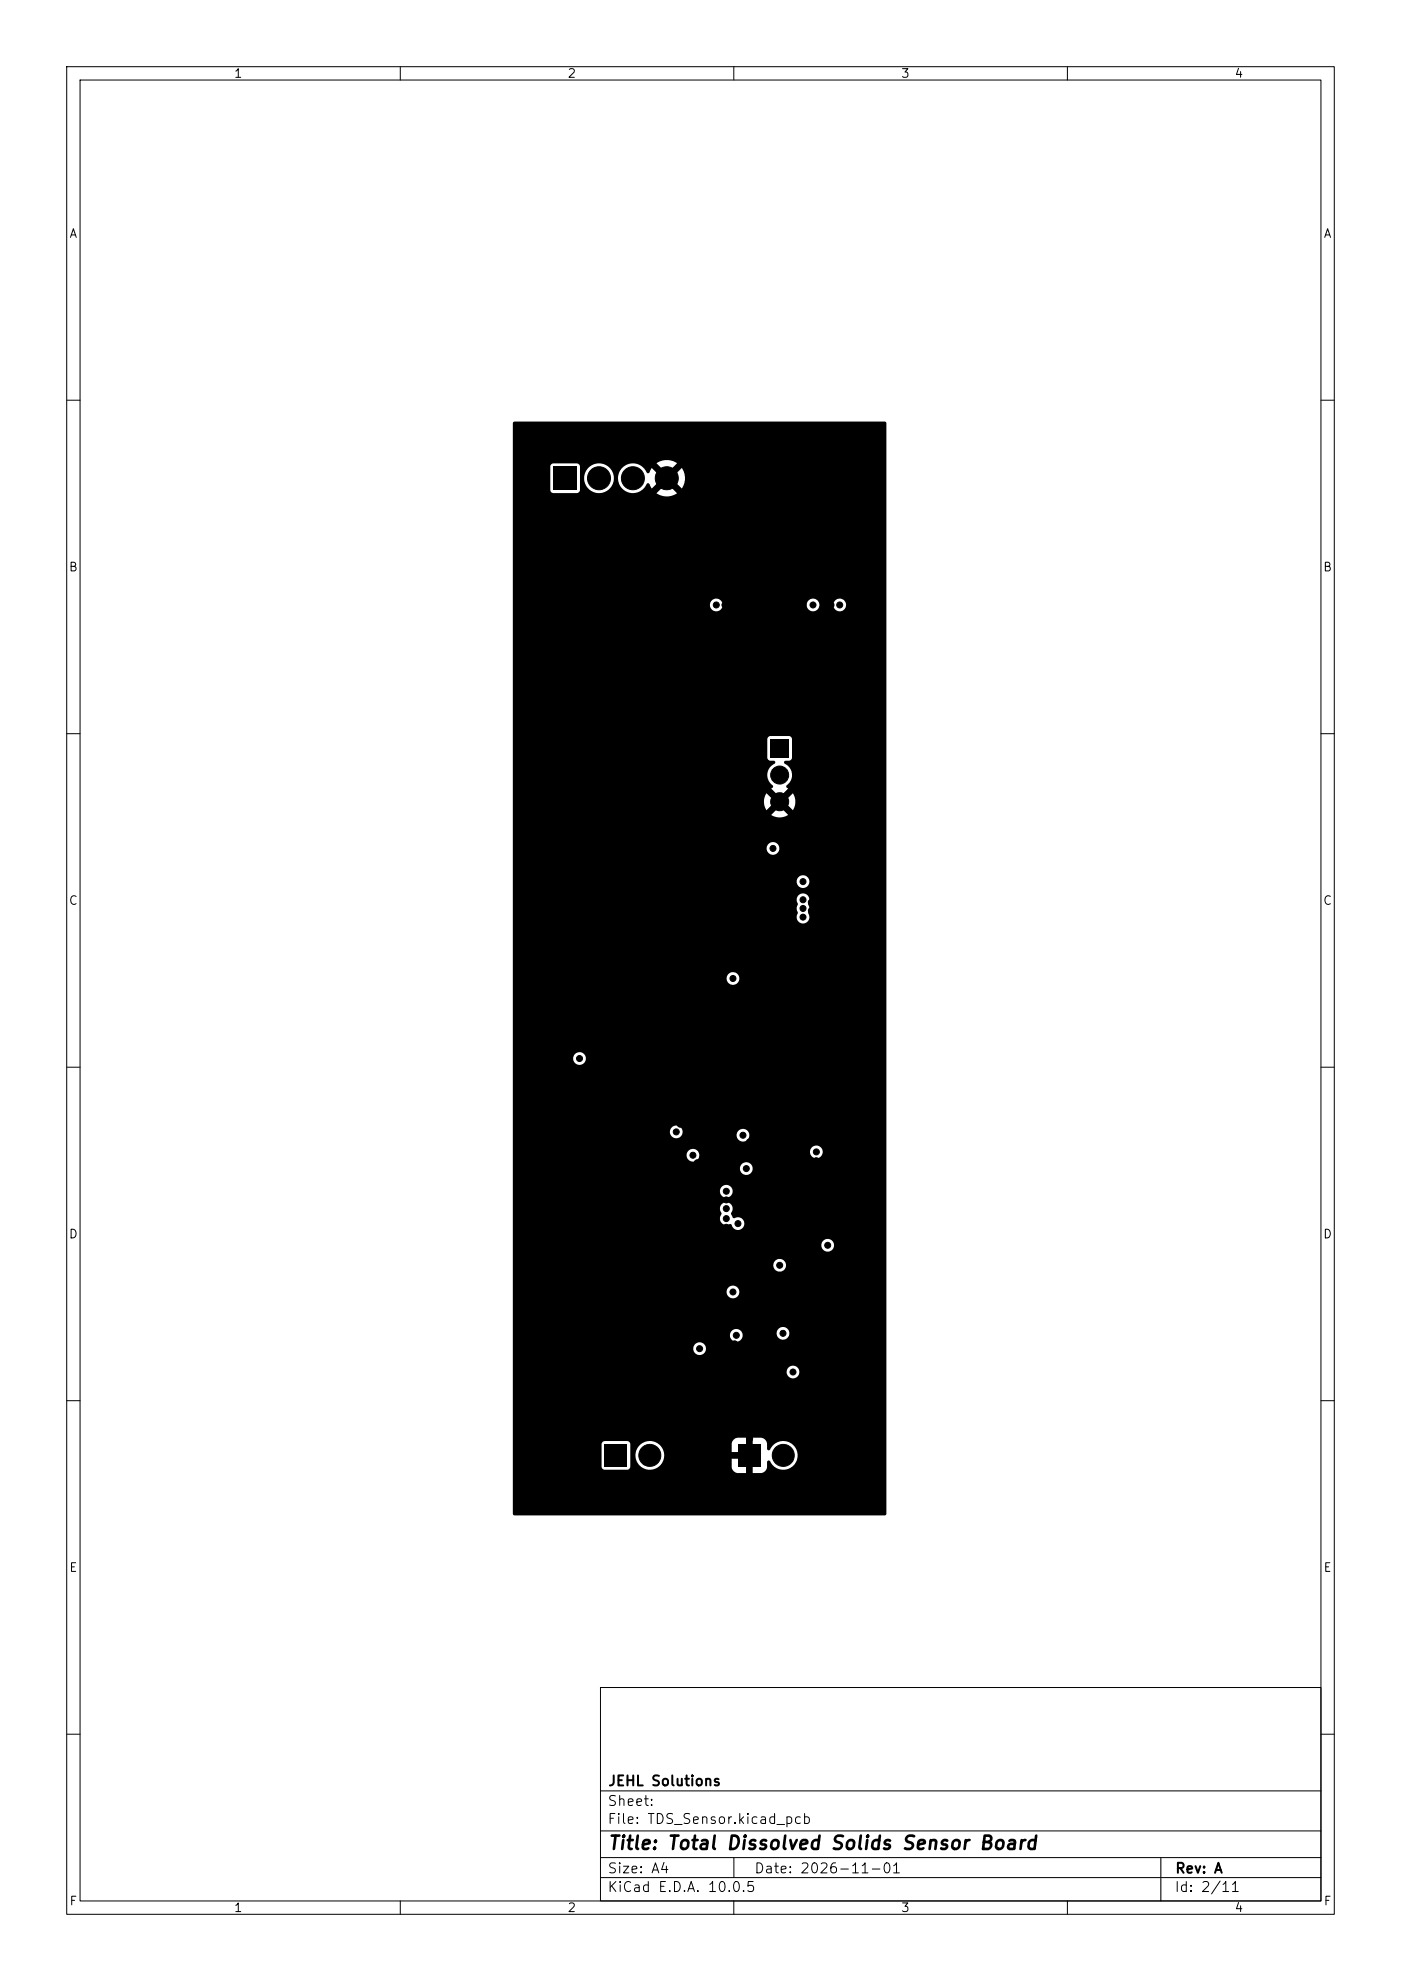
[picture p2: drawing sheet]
<svg xmlns="http://www.w3.org/2000/svg" width="210mm" height="297mm" viewBox="0 0 210 297" stroke-linecap="round" stroke-linejoin="round" font-family="sans-serif">
<defs><g id="words">
<text font-size="2" x="91" y="277.8">Title: Total Dissolved Solids Sensor Board</text>
<g font-size="1.5">
<text x="91.1" y="268.1">JEHL Solutions</text>
<text x="91" y="273.8">File: TDS_Sensor.kicad_pcb</text>
<text x="91" y="271.1">Sheet:</text>
<text x="91" y="281.2">Size: A4</text>
<text x="113" y="281.2">Date: 2026-11-01</text>
<text x="176.1" y="281.2">Rev: A</text>
<text x="91" y="284">KiCad E.D.A. 10.0.5</text>
<text x="176" y="284">Id: 2/11</text>
</g>
<g font-size="1.3">
<text x="35" y="12">1</text>
<text x="85" y="12">2</text>
<text x="135" y="12">3</text>
<text x="185" y="12">4</text>
<text x="10.3" y="36">A</text>
<text x="198.3" y="36">A</text>
<text x="10.2" y="86">B</text>
<text x="198.2" y="86">B</text>
<text x="10.2" y="136">C</text>
<text x="198.2" y="136">C</text>
<text x="10.2" y="186">D</text>
<text x="198.2" y="186">D</text>
<text x="10.3" y="236">E</text>
<text x="198.3" y="236">E</text>
<text x="10.3" y="286">F</text>
<text x="35" y="287">1</text>
<text x="85" y="287">2</text>
<text x="135" y="287">3</text>
<text x="185" y="287">4</text>
<text x="198.3" y="286">F</text>
</g>
</g></defs>
<g fill="none" stroke="#000" stroke-width=".15">
<path d="M10 10h190v277h-190zM12 12h186v273h-186zM60 10v2M110 10v2M160 10v2M10 60h2M198 60h2M10 110h2M198 110h2M10 160h2M198 160h2M10 210h2"/>
<path d="M198 210h2M90 253h108v32h-108zM10 260h2M90 278.5h108M90 274.5h108M90 268.5h108M110 278.5v3M174 278.5v6.5M198 260h2M60 285v2M90 281.5h108M110 285v2"/>
<path d="M160 285v2"/>
</g>
<g fill="#000" stroke="#000" stroke-width=".15">
<circle cx="87.9" cy="78.7" r=".45"/>
<circle cx="87.9" cy="65.2" r=".45"/>
<circle cx="89.8" cy="71.7" r="1.73"/>
<circle cx="94.9" cy="71.7" r="1.73"/>
<circle cx="97.4" cy="77.3" r=".45"/>
<circle cx="99.9" cy="71.7" r="1.73"/>
<circle cx="126.7" cy="74.5" r=".45"/>
<circle cx="126.7" cy="67.5" r=".45"/>
<circle cx="126.7" cy="72.2" r=".45"/>
<circle cx="126.7" cy="69.8" r=".45"/>
<circle cx="101.4" cy="93.8" r=".45"/>
<circle cx="101.4" cy="89.8" r=".45"/>
<circle cx="102.9" cy="93.8" r=".45"/>
<circle cx="102.9" cy="89.8" r=".45"/>
<circle cx="104.4" cy="93.8" r=".45"/>
<circle cx="104.4" cy="89.8" r=".45"/>
<circle cx="106.9" cy="86.8" r=".45"/>
<circle cx="107.4" cy="90.7" r=".45"/>
<circle cx="108.7" cy="90.7" r=".45"/>
<circle cx="120.4" cy="90.7" r=".45"/>
<circle cx="121.9" cy="90.7" r=".45"/>
<circle cx="122.9" cy="82.7" r=".45"/>
<circle cx="124.6" cy="90.7" r=".45"/>
<circle cx="125.9" cy="90.7" r=".45"/>
<circle cx="82.1" cy="117.6" r=".45"/>
<circle cx="83.9" cy="117.5" r=".45"/>
<circle cx="85.4" cy="118.2" r=".45"/>
<circle cx="85.4" cy="102.3" r=".45"/>
<circle cx="90.4" cy="102.3" r=".45"/>
<circle cx="93.9" cy="119.2" r=".45"/>
<circle cx="108.4" cy="106.2" r=".45"/>
<circle cx="116.9" cy="116.2" r="1.35"/>
<circle cx="121.9" cy="102.5" r=".45"/>
<circle cx="124.9" cy="115.2" r=".45"/>
<circle cx="125.9" cy="102.5" r=".45"/>
<circle cx="86.9" cy="127.7" r=".45"/>
<circle cx="94.4" cy="138.2" r=".45"/>
<circle cx="94.4" cy="130.2" r=".45"/>
<circle cx="96.9" cy="123.7" r=".45"/>
<circle cx="103.9" cy="137.2" r=".45"/>
<circle cx="104.9" cy="130.2" r=".45"/>
<circle cx="108.9" cy="135.7" r=".45"/>
<circle cx="114.9" cy="131.2" r=".45"/>
<circle cx="115.9" cy="127.2" r=".45"/>
<circle cx="116.9" cy="120.2" r="1.35"/>
<circle cx="120.4" cy="137.5" r=".45"/>
<circle cx="120.4" cy="134.9" r=".45"/>
<circle cx="120.4" cy="132.2" r=".45"/>
<circle cx="120.4" cy="136.2" r=".45"/>
<circle cx="121.6" cy="135.3" r=".45"/>
<circle cx="121.6" cy="136.5" r=".45"/>
<circle cx="123.4" cy="126.2" r=".45"/>
<circle cx="82.9" cy="140.2" r=".45"/>
<circle cx="84.4" cy="155.2" r=".45"/>
<circle cx="85.9" cy="148.7" r=".45"/>
<circle cx="86.9" cy="158.7" r=".45"/>
<circle cx="92.9" cy="148.7" r=".45"/>
<circle cx="95.4" cy="155.2" r=".45"/>
<circle cx="96.9" cy="154.2" r=".45"/>
<circle cx="96.9" cy="143.7" r=".45"/>
<circle cx="103.9" cy="150.2" r=".45"/>
<circle cx="109.9" cy="146.7" r=".45"/>
<circle cx="113.9" cy="158.2" r=".45"/>
<circle cx="113.9" cy="152.2" r=".45"/>
<circle cx="113.9" cy="141.2" r=".45"/>
<circle cx="118.9" cy="147.2" r=".45"/>
<circle cx="122.4" cy="147.2" r=".45"/>
<circle cx="81.4" cy="178.7" r=".45"/>
<circle cx="88.9" cy="169.2" r=".45"/>
<circle cx="99.9" cy="174.2" r=".45"/>
<circle cx="101.4" cy="169.7" r=".45"/>
<circle cx="101.9" cy="165.2" r=".45"/>
<circle cx="102" cy="168.5" r=".45"/>
<circle cx="103.9" cy="178.2" r=".45"/>
<circle cx="103.9" cy="173.2" r=".45"/>
<circle cx="104.5" cy="174.3" r=".45"/>
<circle cx="105.9" cy="167.2" r=".45"/>
<circle cx="108.9" cy="178.6" r=".45"/>
<circle cx="108.9" cy="167.2" r=".45"/>
<circle cx="108.9" cy="179.9" r=".45"/>
<circle cx="111.4" cy="170.2" r=".45"/>
<circle cx="111.9" cy="175.2" r=".45"/>
<circle cx="112.4" cy="171.2" r=".45"/>
<circle cx="115.4" cy="176.7" r=".45"/>
<circle cx="115.9" cy="168.7" r=".45"/>
<circle cx="118.9" cy="168.7" r=".45"/>
<circle cx="122.3" cy="174" r=".45"/>
<circle cx="122.4" cy="172.7" r=".45"/>
<circle cx="122.4" cy="168.7" r=".45"/>
<circle cx="125.4" cy="174.7" r=".45"/>
<circle cx="103.9" cy="180.2" r=".45"/>
<circle cx="108.9" cy="182.7" r=".45"/>
<circle cx="108.9" cy="184" r=".45"/>
<circle cx="108.9" cy="181.2" r=".45"/>
<circle cx="109.9" cy="193.7" r=".45"/>
<circle cx="110.4" cy="197.2" r=".45"/>
<circle cx="110.6" cy="183.5" r=".45"/>
<circle cx="113.9" cy="180.7" r=".45"/>
<circle cx="115.4" cy="184.2" r=".45"/>
<circle cx="116.9" cy="191.2" r=".45"/>
<circle cx="116.9" cy="189.7" r=".45"/>
<circle cx="117.4" cy="199.9" r=".45"/>
<circle cx="118.9" cy="184.2" r=".45"/>
<circle cx="122.4" cy="184.2" r=".45"/>
<circle cx="124.1" cy="186.7" r=".45"/>
<circle cx="125.9" cy="184.2" r=".45"/>
<circle cx="125.9" cy="196.2" r=".45"/>
<circle cx="88.9" cy="201.7" r=".45"/>
<circle cx="97.4" cy="218.2" r="1.65"/>
<circle cx="104.9" cy="202.2" r=".45"/>
<circle cx="110.1" cy="201.5" r=".45"/>
<circle cx="110.4" cy="200.2" r=".45"/>
<circle cx="110.5" cy="207.4" r=".45"/>
<circle cx="112.4" cy="215.7" r=".45"/>
<circle cx="113.9" cy="207.2" r=".45"/>
<circle cx="117.4" cy="218.2" r="1.65"/>
<circle cx="118.9" cy="205.7" r=".45"/>
<circle cx="123.9" cy="207.2" r=".45"/>
<circle cx="91.9" cy="223.7" r=".45"/>
<circle cx="115.9" cy="224.2" r=".45"/>
</g>
<path d="M83 70h3.4v3.4h-3.4zM76.9 63.3l.2-.1h55.5l.3 .2v163.6l-.3 .2h-55.5l-.2-.1v-10.6h13.3v3.4l.1 .3 .3 .2h3.4a.48 .48 0 0 0 .5-.5v-1.9h.8a2.16 2.16 0 0 0 3 2.2 2.16 2.16 0 0 0 .4-3.7h11v1.2h1.6l-.1 .4 .1 .6h-1.6v1.4a1 1 0 0 0 .9 .8h1.2v-1.7l.4 .1 .6-.1v1.7h1.3l.4-.2 .2-.1 .3-.5v-.9a.25 .25 0 0 1 .2-.2 .25 .25 0 0 1 .2 .1 2.16 2.16 0 0 0 3.3 .8 2.16 2.16 0 0 0 0-3.4 2.16 2.16 0 0 0-3.3 .8 .25 .25 0 0 1-.2 .1 .25 .25 0 0 1-.2-.2 1.38 1.38 0 0 0-.5-1.5l-.4-.1h-1.3v1.6l-.3-.1-.7 .1v-1.6h-1.2a.99 .99 0 0 0-.9 .9h-11l-.2-.1a2.16 2.16 0 0 0-3.2 1.6h-.8v-1.5a.48 .48 0 0 0-.5-.5h-3.4l-.3 .2-.1 .3h-13.3v-10.9h41a.96 .96 0 0 0 1.3 1 .96 .96 0 0 0 .4-1.5 .96 .96 0 0 0-1.6 .2l-.1 .3h-41v-3.5h27a.96 .96 0 0 0 1.3 1 .96 .96 0 0 0 .4-1.5 .96 .96 0 0 0-1.6 .2l-.1 .3h-27v-2h32.5a.96 .96 0 0 0 1.1 1 .96 .96 0 0 0 .7-1.3h5.2v.2a.96 .96 0 0 0 1.5 .7 .96 .96 0 0 0 0-1.6 .96 .96 0 0 0-1.5 .7h-5.2l-.1-.2a.96 .96 0 0 0-1-.3 .96 .96 0 0 0-.7 .8h-32.5v-6.5h32v.2a.96 .96 0 0 0 1.5 .7 .96 .96 0 0 0 0-1.6 .96 .96 0 0 0-1.5 .7h-32v-4h39v.2a.96 .96 0 0 0 1.5 .7 .96 .96 0 0 0 0-1.6 .96 .96 0 0 0-1.5 .7h-39v-3h46.2v.2a.96 .96 0 0 0 1.5 .7 .96 .96 0 0 0 0-1.6 .96 .96 0 0 0-1.5 .7h-46.2v-5.5h31l.3 .9a.99 .99 0 0 0 0 1.4 .99 .99 0 0 0 1.3 .1l.2 .2a.96 .96 0 0 0 1.3 .6 .96 .96 0 0 0 .5-1.4 .96 .96 0 0 0-1.5-.2l-.2-.2-.2-.5v-.2a.96 .96 0 0 0-.4-1.5 .96 .96 0 0 0-1.3 .8h-31v-2.6h31v.2a.96 .96 0 0 0 1.5 .7 .96 .96 0 0 0 0-1.6 .96 .96 0 0 0-1.5 .7h-31v-3.4h34v.2a.96 .96 0 0 0 1.5 .7 .96 .96 0 0 0 0-1.6 .96 .96 0 0 0-1.5 .7h-34v-2h26v.2a.96 .96 0 0 0 1.4 .8 .96 .96 0 0 0 .3-1.5h16.8v.2a.96 .96 0 0 0 1.5 .7 .96 .96 0 0 0 0-1.6 .96 .96 0 0 0-1.5 .7h-16.8l-.1-.2a.97 .97 0 0 0-1.6 .7h-26v-3.5h23.5v.2a.96 .96 0 0 0 .8 .9 .96 .96 0 0 0 1.1-.6h8.1v.2a.96 .96 0 0 0 1.5 .7 .96 .96 0 0 0 0-1.6 .96 .96 0 0 0-1.5 .7h-8.1a.96 .96 0 0 0-.7-1.3 .96 .96 0 0 0-1.2 .8h-23.5v-11h9v.2a.96 .96 0 0 0 1.5 .7 .96 .96 0 0 0 0-1.6 .96 .96 0 0 0-1.5 .7h-9v-12h32v.2a.96 .96 0 0 0 1.5 .7 .96 .96 0 0 0 0-1.6 .96 .96 0 0 0-1.5 .7h-32v-11.8h42.5l.2 .8-.2 .5 .2 .9a.98 .98 0 0 0 .2 1.3 .98 .98 0 0 0 1.3-.1 .98 .98 0 0 0 0-1.4l.2-.2a1.14 1.14 0 0 0-.2-1.1 .97 .97 0 0 0-.3-1.5 .97 .97 0 0 0-1.4 .8h-42.5v-2.7h42.5v.2a.96 .96 0 0 0 1.5 .7 .96 .96 0 0 0 0-1.6 .96 .96 0 0 0-1.5 .7h-42.5v-5h38v.2a.96 .96 0 0 0 1.5 .7 .96 .96 0 0 0 0-1.6 .96 .96 0 0 0-1.5 .7h-38v-7.1h37.6l.1 .8 .3 .7 1.2-1.2 .3 .5 .4 .2-1.2 1.2a2.34 2.34 0 0 0 2.5 0l-1.1-1.2 .4-.2 .3-.5 1.2 1.1a2.34 2.34 0 0 0-.1-2.5l-1.1 1.2-.3-.5-.4-.2 1.1-1.2a.28 .28 0 0 1-.3-.3 .28 .28 0 0 1 .2-.3 1.89 1.89 0 0 0-.4-3.2 .25 .25 0 0 1 .2-.3l.6-.1 .3-.3v-2.9a.48 .48 0 0 0-.4-.5h-2.8l-.3 .2-.2 .3v2.8a.48 .48 0 0 0 .5 .5h.6a.26 .26 0 0 1 .1 .3 .26 .26 0 0 1-.2 .2 1.89 1.89 0 0 0-.1 3.2l-.1 .3-.2 .1 1.2 1.2-.4 .2-.3 .5-1.2-1.2-.4 1.1h-37.6v-29.4h29.5v.2a.96 .96 0 0 0 1.1 .9 .96 .96 0 0 0 .8-1.1h12.6v.2a.96 .96 0 0 0 1.1 .9 .96 .96 0 0 0 .8-1.1h2.1v.2a.96 .96 0 0 0 1.5 .7 .96 .96 0 0 0 0-1.6 .96 .96 0 0 0-1.5 .7h-2.1v-.3a.96 .96 0 0 0-1.1-.6 .96 .96 0 0 0-.8 .9h-12.6v-.3a.96 .96 0 0 0-1.1-.6 .96 .96 0 0 0-.8 .9h-29.5v-20.7h5.6v3.6l.1 .3 .3 .1h3.6a.48 .48 0 0 0 .4-.4v-2h.7a2.23 2.23 0 0 0 2.2 2.4 2.23 2.23 0 0 0 2.2-2.4h.6v.4a2.26 2.26 0 0 0 2 2 2.26 2.26 0 0 0 2.4-1.4h.3l.4 .7 1.2-1.1 .3 .5 .4 .2-1.2 1.1a2.69 2.69 0 0 0 3.1 0l-1.2-1.1 .4-.2 .3-.5 1.2 1.1 .1-.1a2.71 2.71 0 0 0-.1-2.9l-1.2 1.1-.3-.5-.4-.2 1.2-1.1-.1-.1a2.71 2.71 0 0 0-3 .1l1.2 1.1-.6 .4-.1 .3-1.2-1.1-.3 .6a.25 .25 0 0 1-.2 .2 .25 .25 0 0 1-.3-.2 2.23 2.23 0 0 0-2.4-1.3 2.23 2.23 0 0 0-1.9 2h-.6v-.2a2.23 2.23 0 0 0-2.3-1.8 2.23 2.23 0 0 0-2.1 2h-.7v-1.6l-.3-.4h-3.7a.48 .48 0 0 0-.4 .4h-5.6zM115.5 110.9h2.7v2.7h-2.7zM90.7 216.6h3.3v3.3h-3.3zM110.7 216.6h3.3v3.3h-3.3z" fill="#000"/>
<use href="#words"/>
</svg>
